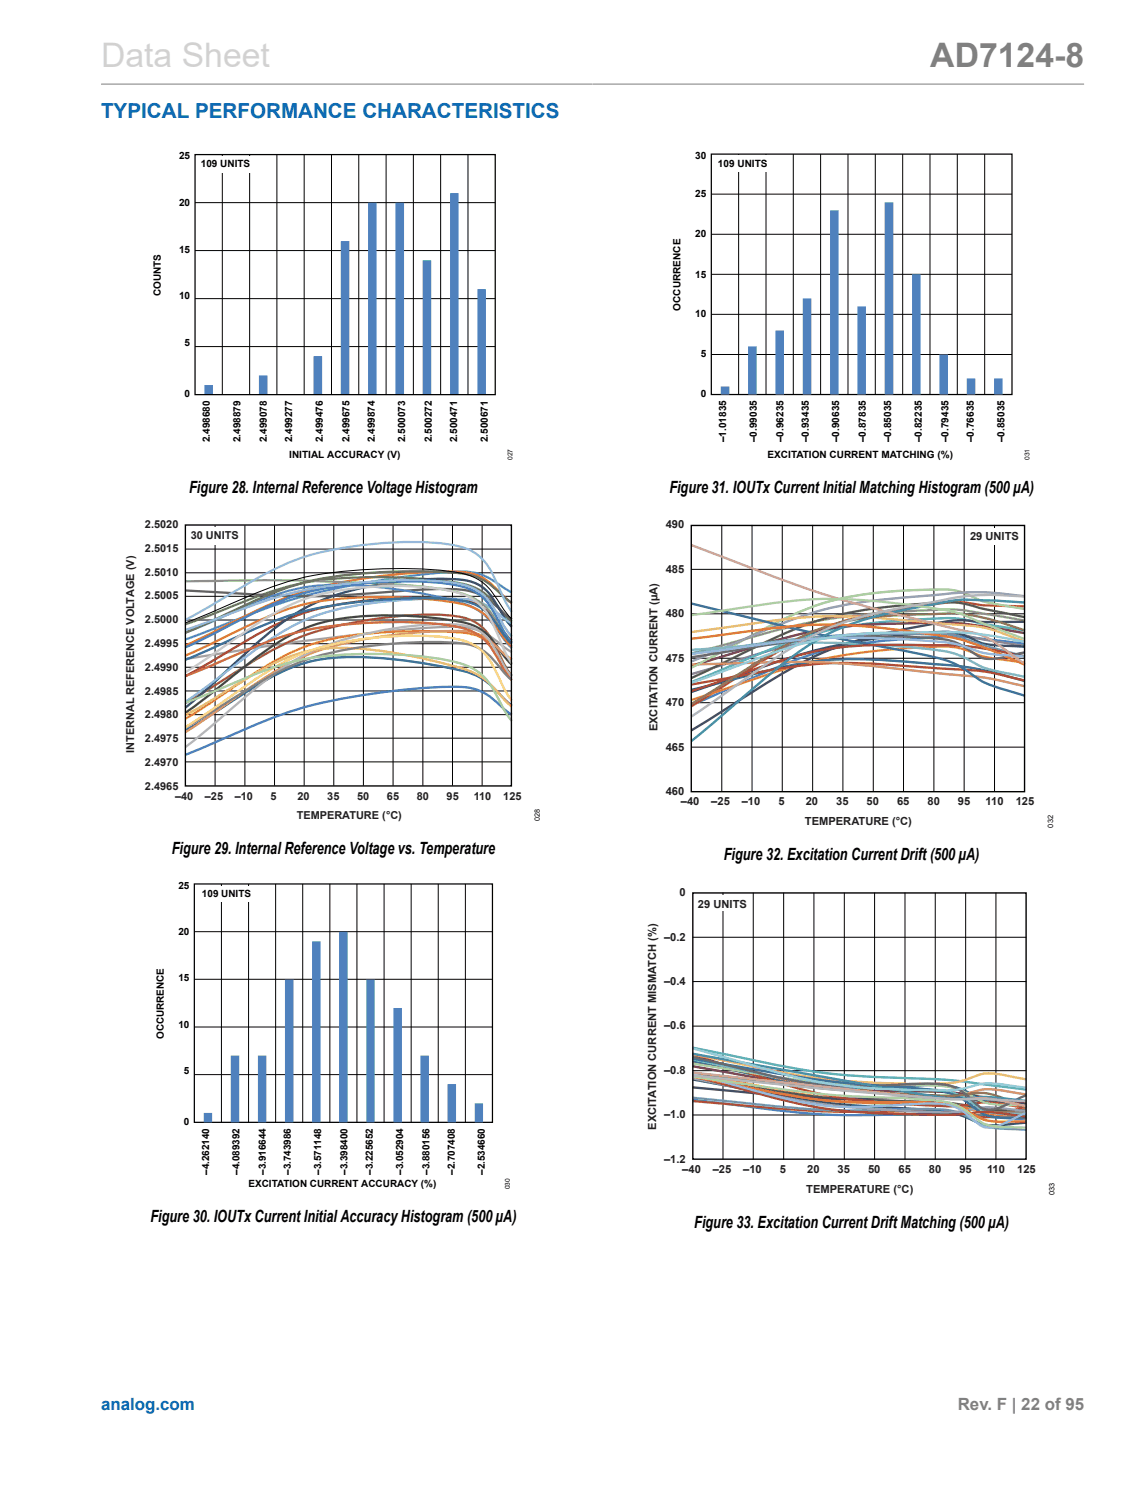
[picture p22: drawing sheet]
<svg xmlns="http://www.w3.org/2000/svg" width="216mm" height="279mm" viewBox="0 0 216 279" stroke-linecap="round" stroke-linejoin="round" font-family="sans-serif">
<defs><g id="words">
<text font-size="6.3" fill="#d3d3d3" x="19" y="12.7">Data Sheet</text>
<text font-size="6.3" fill="#808080" x="175" y="12.7">AD7124-8</text>
<text font-size="3.9" fill="#0067b8" x="19" y="22.3">TYPICAL PERFORMANCE CHARACTERISTICS</text>
<g font-size="3.2">
<text x="35.6" y="92.7">Figure 28. Internal Reference Voltage Histogram</text>
<text x="125.9" y="92.7">Figure 31. IOUTx Current Initial Matching Histogram (500 µA)</text>
<text x="32.3" y="160.7">Figure 29. Internal Reference Voltage vs. Temperature</text>
<text x="136.1" y="161.9">Figure 32. Excitation Current Drift (500 µA)</text>
<text x="28.3" y="229.9">Figure 30. IOUTx Current Initial Accuracy Histogram (500 µA)</text>
<text x="130.6" y="231.1">Figure 33. Excitation Current Drift Matching (500 µA)</text>
</g>
<text font-size="3.2" fill="#0067b8" x="19" y="265.3">analog.com</text>
<text font-size="3.2" fill="#808080" x="180.1" y="265.3">Rev. F | 22 of 95</text>
<g font-size="2.1" fill="#231f20">
<text x="27.3" y="99.4">2.5020</text>
<text x="35.9" y="101.5">30 UNITS</text>
<text x="125.2" y="99.4">490</text>
<text x="182.4" y="101.7">29 UNITS</text>
<text x="27.3" y="103.8">2.5015</text>
<text x="125.2" y="107.8">485</text>
<text x="27.3" y="112.8">2.5005</text>
<text x="27.3" y="108.3">2.5010</text>
<text x="27.3" y="117.3">2.5000</text>
<text x="125.2" y="116.1">480</text>
<text x="27.3" y="121.7">2.4995</text>
<text x="125.2" y="124.5">475</text>
<text x="27.3" y="130.7">2.4985</text>
<text x="27.3" y="126.2">2.4990</text>
<text x="27.3" y="135.1">2.4980</text>
<text x="123.7" y="137.6" transform="rotate(-90 123.7 137.6)">EXCITATION CURRENT (µA)</text>
<text x="125.2" y="132.9">470</text>
<text x="25.2" y="141.7" transform="rotate(-90 25.2 141.7)">INTERNAL REFERENCE VOLTAGE (V)</text>
<text x="27.3" y="139.6">2.4975</text>
<text x="125.2" y="141.2">465</text>
<text x="27.3" y="144.1">2.4970</text>
<text x="27.3" y="148.6">2.4965</text>
<text x="125.2" y="149.6">460</text>
<text x="32.9" y="150.5">–40</text>
<text x="38.5" y="150.5">–25</text>
<text x="44.1" y="150.5">–10</text>
<text x="50.9" y="150.5">5</text>
<text x="55.8" y="154.2">TEMPERATURE (°C)</text>
<text x="55.9" y="150.5">20</text>
<text x="61.5" y="150.5">35</text>
<text x="67.2" y="150.5">50</text>
<text x="72.8" y="150.5">65</text>
<text x="78.4" y="150.5">80</text>
<text x="84" y="150.5">95</text>
<text x="89.1" y="150.5">110</text>
<text x="94.6" y="150.5">125</text>
<text x="128" y="151.5">–40</text>
<text x="133.8" y="151.5">–25</text>
<text x="139.5" y="151.5">–10</text>
<text x="146.4" y="151.5">5</text>
<text x="151.4" y="155.3">TEMPERATURE (°C)</text>
<text x="151.5" y="151.5">20</text>
<text x="157.3" y="151.5">35</text>
<text x="163" y="151.5">50</text>
<text x="168.7" y="151.5">65</text>
<text x="174.4" y="151.5">80</text>
<text x="180.2" y="151.5">95</text>
<text x="185.4" y="151.5">110</text>
<text x="191" y="151.5">125</text>
<text x="127.8" y="168.6">0</text>
<text x="131.3" y="170.9">29 UNITS</text>
<text x="124.9" y="177">–0.2</text>
<text x="124.9" y="185.3">–0.4</text>
<text x="124.9" y="193.7">–0.6</text>
<text x="124.9" y="202.1">–0.8</text>
<text x="123.4" y="212.5" transform="rotate(-90 123.4 212.5)">EXCITATION CURRENT MISMATCH (%)</text>
<text x="124.9" y="210.4">–1.0</text>
<text x="124.9" y="218.8">–1.2</text>
<text x="128.3" y="220.7">–40</text>
<text x="134" y="220.7">–25</text>
<text x="139.8" y="220.7">–10</text>
<text x="146.7" y="220.7">5</text>
<text x="151.8" y="220.7">20</text>
<text x="157.5" y="220.7">35</text>
<text x="163.2" y="220.7">50</text>
<text x="169" y="220.7">65</text>
<text x="174.7" y="220.7">80</text>
<text x="180.4" y="220.7">95</text>
<text x="185.6" y="220.7">110</text>
<text x="191.3" y="220.7">125</text>
<text x="151.6" y="224.5">TEMPERATURE (°C)</text>
</g>
<g font-size="1.9">
<text x="33.7" y="30">25</text>
<text x="37.8" y="31.4">109 UNITS</text>
<text x="130.8" y="30">30</text>
<text x="135" y="31.3">109 UNITS</text>
<text x="33.7" y="38.8">20</text>
<text x="130.8" y="37">25</text>
<text x="33.7" y="47.5">15</text>
<text x="130.8" y="44.6">20</text>
<text x="130.8" y="52.2">15</text>
<text x="30.2" y="55.7" transform="rotate(-90 30.2 55.7)">COUNTS</text>
<text x="33.7" y="56.3">10</text>
<text x="128" y="58.4" transform="rotate(-90 128 58.4)">OCCURRENCE</text>
<text x="130.8" y="59.6">10</text>
<text x="34.7" y="65.1">5</text>
<text x="131.8" y="67.2">5</text>
<text x="34.7" y="74.8">0</text>
<text x="131.8" y="74.8">0</text>
<text x="39.5" y="83.2" transform="rotate(-90 39.5 83.2)">2.498680</text>
<text x="45.2" y="83.2" transform="rotate(-90 45.2 83.2)">2.498879</text>
<text x="50.2" y="83.2" transform="rotate(-90 50.2 83.2)">2.499078</text>
<text x="55" y="83.2" transform="rotate(-90 55 83.2)">2.499277</text>
<text x="60.7" y="83.2" transform="rotate(-90 60.7 83.2)">2.499476</text>
<text x="65.7" y="83.2" transform="rotate(-90 65.7 83.2)">2.499675</text>
<text x="70.5" y="83.2" transform="rotate(-90 70.5 83.2)">2.499874</text>
<text x="76.2" y="83.2" transform="rotate(-90 76.2 83.2)">2.500073</text>
<text x="81.2" y="83.2" transform="rotate(-90 81.2 83.2)">2.500272</text>
<text x="86" y="83.2" transform="rotate(-90 86 83.2)">2.500471</text>
<text x="91.7" y="83.2" transform="rotate(-90 91.7 83.2)">2.500671</text>
<text x="136.6" y="83.2" transform="rotate(-90 136.6 83.2)">–1.01835</text>
<text x="142.3" y="83.2" transform="rotate(-90 142.3 83.2)">–0.99035</text>
<text x="147.3" y="83.2" transform="rotate(-90 147.3 83.2)">–0.96235</text>
<text x="152.1" y="83.2" transform="rotate(-90 152.1 83.2)">–0.93435</text>
<text x="157.8" y="83.2" transform="rotate(-90 157.8 83.2)">–0.90635</text>
<text x="162.9" y="83.2" transform="rotate(-90 162.9 83.2)">–0.87835</text>
<text x="167.6" y="83.2" transform="rotate(-90 167.6 83.2)">–0.85035</text>
<text x="173.4" y="83.2" transform="rotate(-90 173.4 83.2)">–0.82235</text>
<text x="178.4" y="83.2" transform="rotate(-90 178.4 83.2)">–0.79435</text>
<text x="183.2" y="83.2" transform="rotate(-90 183.2 83.2)">–0.76635</text>
<text x="188.9" y="83.2" transform="rotate(-90 188.9 83.2)">–0.85035</text>
<text x="54.4" y="86.2">INITIAL ACCURACY (V)</text>
<text x="144.4" y="86.2">EXCITATION CURRENT MATCHING (%)</text>
<text x="33.6" y="167.2">25</text>
<text x="38" y="168.8">109 UNITS</text>
<text x="33.6" y="175.9">20</text>
<text x="33.6" y="184.6">15</text>
<text x="30.8" y="195.5" transform="rotate(-90 30.8 195.5)">OCCURRENCE</text>
<text x="33.6" y="193.3">10</text>
<text x="34.6" y="202">5</text>
<text x="34.6" y="211.7">0</text>
<text x="39.3" y="221.1" transform="rotate(-90 39.3 221.1)">–4.262140</text>
<text x="45" y="221.1" transform="rotate(-90 45 221.1)">–4.089392</text>
<text x="50" y="221.1" transform="rotate(-90 50 221.1)">–3.916644</text>
<text x="54.7" y="221.1" transform="rotate(-90 54.7 221.1)">–3.743986</text>
<text x="60.4" y="221.1" transform="rotate(-90 60.4 221.1)">–3.571148</text>
<text x="65.4" y="221.1" transform="rotate(-90 65.4 221.1)">–3.398400</text>
<text x="70.1" y="221.1" transform="rotate(-90 70.1 221.1)">–3.225652</text>
<text x="75.8" y="221.1" transform="rotate(-90 75.8 221.1)">–3.052904</text>
<text x="80.8" y="221.1" transform="rotate(-90 80.8 221.1)">–3.880156</text>
<text x="85.5" y="221.1" transform="rotate(-90 85.5 221.1)">–2.707408</text>
<text x="91.2" y="221.1" transform="rotate(-90 91.2 221.1)">–2.534660</text>
<text x="46.7" y="223.4">EXCITATION CURRENT ACCURACY (%)</text>
</g>
<g font-size="1.4">
<text x="101.5" y="154.6" transform="rotate(-90 101.5 154.6)">028</text>
<text x="198" y="155.7" transform="rotate(-90 198 155.7)">032</text>
<text x="198.3" y="224.9" transform="rotate(-90 198.3 224.9)">033</text>
</g>
<g font-size="1.3">
<text x="96.4" y="86.6" transform="rotate(-90 96.4 86.6)">027</text>
<text x="193.6" y="86.6" transform="rotate(-90 193.6 86.6)">031</text>
</g>
<text font-size="1.2" x="95.9" y="223.8" transform="rotate(-90 95.9 223.8)">030</text>
</g></defs>
<path d="M19 15.8h184.9" fill="none" stroke="#808080" stroke-width=".19"/>
<g fill="none" stroke="#000" stroke-width=".19">
<path d="M36.7 38.1h56.4M41.8 29.1v45.2M46.9 29.1v45.2M52.1 29.1v45.2M57.2 29.1v45.2M62.3 29.1v45.2M67.5 29.1v45.2M72.6 29.1v45.2M77.7 29.1v45.2M82.9 29.1v45.2M88 29.1v45.2M36.7 56.2h56.4"/>
<path d="M36.7 47.1h56.4M36.7 65.2h56.4"/>
</g>
<path d="M37 29.4h10.7v3h-10.7z" fill="#fff"/>
<path d="M38.4 72.4h1.6v1.8h-1.6zM48.7 70.6h1.6v3.7h-1.6zM59 67h1.6v7.3h-1.6zM64.1 45.4h1.6v28.8h-1.6zM69.2 38.1h1.6v36.2h-1.6zM74.4 38.1h1.6v36.2h-1.6zM79.5 49h1.6v25.2h-1.6zM84.6 36.3h1.6v38h-1.6zM89.8 54.4h1.6v19.9h-1.6z" fill="#4f81bd"/>
<path d="M36.7 29.1h56.4v45.2h-56.4z" fill="none" stroke="#000" stroke-width=".24"/>
<g fill="none" stroke="#000" stroke-width=".19">
<path d="M40.4 98.8v49M46.1 98.8v49M51.6 98.8v49M57.2 98.8v49M62.8 98.8v49M68.3 98.8v49M73.9 98.8v49M79.5 98.8v49M85.1 98.8v49M90.7 98.8v49M34.9 116.7h61.3M34.9 112.2h61.3"/>
<path d="M34.9 107.8h61.3M34.9 103.3h61.3M96.3 116.5l-1.4-1.5-1.1-1.7a10.2 10.2 0 0 0-8.1-5.6 90.6 90.6 0 0 0-29.8 1.2 141.9 141.9 0 0 0-18 7.1l-3 1.2M34.9 138.9h61.3M34.9 134.5h61.3M34.9 130h61.3M34.9 125.5h61.3M34.9 121.1h61.3M34.9 143.3h61.3"/>
</g>
<path d="M96.3 111.4l-1.5-.8a12.2 12.2 0 0 0-9.1-3 152.7 152.7 0 0 0-31.4 5.4l-6.1 2.1-13.3 5.2" fill="none" stroke="#5c9ad2" stroke-width=".43"/>
<path d="M96.3 113.5l-2-1.8a10.3 10.3 0 0 0-8.6-4.1 106.4 106.4 0 0 0-28.3 3.6 120.2 120.2 0 0 0-18 8.1l-4.5 2.1" fill="none" stroke="#ec7d30" stroke-width=".43"/>
<path d="M96.3 122.7l-1.4-.9a13.2 13.2 0 0 0-7.9-3.8 156.5 156.5 0 0 0-22.7 1.7 537.3 537.3 0 0 0-29.4 4.3" fill="none" stroke="#a4a4a4" stroke-width=".43"/>
<path d="M96.3 124l-1.4-.9a13.1 13.1 0 0 0-7.9-4.1 97.5 97.5 0 0 0-24.5 1.2 42.1 42.1 0 0 0-15.1 6.7l-8.3 5.7-4.2 2.6" fill="none" stroke="#fcbf10" stroke-width=".43"/>
<path d="M96.3 134.5l-2-1.6a10.6 10.6 0 0 0-8.6-3.7 123.5 123.5 0 0 0-29.8 4.3 189.9 189.9 0 0 0-18 7.3l-3 1.2" fill="none" stroke="#4971b6" stroke-width=".43"/>
<path d="M96.3 117l-2-2.1a11.6 11.6 0 0 0-8.6-5.3 99.3 99.3 0 0 0-28.3 0 101.5 101.5 0 0 0-18 6.2l-4.5 1.7" fill="none" stroke="#70ac45" stroke-width=".43"/>
<path d="M96.3 132.7l-1.4-1.1a14.8 14.8 0 0 0-7.9-5.4 92.3 92.3 0 0 0-23-2.5 30.9 30.9 0 0 0-15.8 5.3l-8.8 5.7-4.5 2.7" fill="none" stroke="#245e91" stroke-width=".43"/>
<path d="M96.3 120.5l-1.3-1.3-1.2-1.5a9.7 9.7 0 0 0-8.1-5 84.1 84.1 0 0 0-26.6 2 62.1 62.1 0 0 0-15.3 7.4l-8.9 5.1" fill="none" stroke="#9c4a23" stroke-width=".43"/>
<path d="M34.9 111.1a392.8 392.8 0 0 0 25.8 1.1l9.4-.6a109.6 109.6 0 0 1 16.9-.6 11.5 11.5 0 0 1 7.3 3.9l2 1.6" fill="none" stroke="#636363" stroke-width=".43"/>
<path d="M96.3 127.1a29.8 29.8 0 0 1-3.3-5.8 8.6 8.6 0 0 0-7.2-5.4 68 68 0 0 0-21.8 1.7 51.9 51.9 0 0 0-18.7 8.3l-10.4 6.4" fill="none" stroke="#97742b" stroke-width=".43"/>
<path d="M96.3 117.9a27.8 27.8 0 0 1-3.5-5.2 7.8 7.8 0 0 0-7-3.7 63.1 63.1 0 0 0-26.7 4.6 58.6 58.6 0 0 0-14.4 10.7l-5.6 5.2-4.2 3.6" fill="none" stroke="#264478" stroke-width=".43"/>
<path d="M96.3 125l-1.3-1.3-1.2-1.6a10.2 10.2 0 0 0-8-5.3 70.3 70.3 0 0 0-23.5-.1 32 32 0 0 0-13.5 6.5l-9.7 7.8-4.2 3.1" fill="none" stroke="#436831" stroke-width=".43"/>
<path d="M96.3 117.3l-1.4-.8a12.6 12.6 0 0 0-7.9-3.8 94.1 94.1 0 0 0-24.7 2.2 42.9 42.9 0 0 0-14.9 7.8l-8.3 6.3-4.2 3" fill="none" stroke="#7daedc" stroke-width=".43"/>
<path d="M96.3 124.2l-2-1.7a10.1 10.1 0 0 0-8.5-3.8 87.8 87.8 0 0 0-26.7 4 66.5 66.5 0 0 0-15.8 9.3l-8.4 5.7" fill="none" stroke="#f1975a" stroke-width=".43"/>
<path d="M96.3 127.3a25 25 0 0 1-3.3-5.3 7.8 7.8 0 0 0-7.2-4.5 65.3 65.3 0 0 0-28.3 5.6 73.8 73.8 0 0 0-14.2 10.5l-8.4 7" fill="none" stroke="#b6b6b7" stroke-width=".43"/>
<path d="M96.3 132.9l-1.4-1.2a15.7 15.7 0 0 0-7.9-5.9 91.5 91.5 0 0 0-23-3.9 28.8 28.8 0 0 0-15.8 4.6l-8.8 5.5-4.5 2.5" fill="none" stroke="#ffcd33" stroke-width=".43"/>
<path d="M34.9 119l5.9-2.5a77.2 77.2 0 0 1 15.1-5.7 55.4 55.4 0 0 1 18 0 73.3 73.3 0 0 1 14.4 3.2 13.7 13.7 0 0 1 6.1 5.7l1.9 2.2" fill="none" stroke="#6b8dc8" stroke-width=".43"/>
<path d="M34.9 109.4a406 406 0 0 1 40.9 .7 44.1 44.1 0 0 1 12.6 2.1 11.3 11.3 0 0 1 5.4 5.3l1.1 1.7 1.4 1.6" fill="none" stroke="#8cc067" stroke-width=".43"/>
<path d="M96.3 121l-1.3-1.8-1.5-2.8a9.9 9.9 0 0 0-7.8-6.3 76.8 76.8 0 0 0-29.8 1.9 106.1 106.1 0 0 0-16.5 7.7l-4.5 2.1" fill="none" stroke="#337dc0" stroke-width=".43"/>
<path d="M34.9 127.2l5.9-2.4a80.5 80.5 0 0 1 18.3-6.5 92 92 0 0 1 25.2-.7 10.7 10.7 0 0 1 7.8 3.9l1.7 2.8a16.4 16.4 0 0 0 2.5 3.7" fill="none" stroke="#d06227" stroke-width=".43"/>
<path d="M96.3 128l-1.4-1.4-1.3-1.5a9.4 9.4 0 0 0-7.9-4.2 85.8 85.8 0 0 0-26.6 2.7 63.9 63.9 0 0 0-15.3 7.8l-8.9 5.5" fill="none" stroke="#828383" stroke-width=".43"/>
<path d="M96.3 121.7l-1.9-2.2a12.1 12.1 0 0 0-6.1-5.5 68.9 68.9 0 0 0-18.2-1.7 48.6 48.6 0 0 0-18.9 3.4l-4.5 2-7.3 3.6-4.5 2" fill="none" stroke="#c9992c" stroke-width=".43"/>
<path d="M96.3 121.1l-1.4-1.4-1.1-1.6a9.7 9.7 0 0 0-8.1-5.2 94.7 94.7 0 0 0-29.8 2.5 152.6 152.6 0 0 0-18 7.5l-3 1.2" fill="none" stroke="#345aa0" stroke-width=".43"/>
<path d="M96.3 113.4l-1.4-1a13.8 13.8 0 0 0-6.6-4.3 96.8 96.8 0 0 0-22.1 0 54.5 54.5 0 0 0-20.9 6.2l-10.4 4.7" fill="none" stroke="#5a893d" stroke-width=".43"/>
<path d="M96.3 115.1a34.5 34.5 0 0 1-3.3-6.4 9.7 9.7 0 0 0-8.5-6.3 70.1 70.1 0 0 0-28.6 2.8 93.9 93.9 0 0 0-15.1 8.1l-5.9 3.3" fill="none" stroke="#9cc2e4" stroke-width=".43"/>
<path d="M96.3 124.9a38.4 38.4 0 0 1-3.3-6.9 10.3 10.3 0 0 0-8.5-6.9 60.4 60.4 0 0 0-27 1.5 60 60 0 0 0-14.2 8.3l-5.6 3.8-2.8 1.8" fill="none" stroke="#c8c8c8" stroke-width=".43"/>
<path d="M96.3 131.8a31.1 31.1 0 0 1-3.3-6 9.1 9.1 0 0 0-7.2-5.6 64 64 0 0 0-28.3 2.5 64.9 64.9 0 0 0-14.2 8.4l-8.4 5.7" fill="none" stroke="#ffd867" stroke-width=".43"/>
<path d="M34.9 118.5l7.4-2.7a78 78 0 0 1 20.2-5.6 99 99 0 0 1 21.8-.7 10.4 10.4 0 0 1 7.8 3.8l1.7 2.8a16.3 16.3 0 0 0 2.5 3.7" fill="none" stroke="#8fa9d7" stroke-width=".43"/>
<path d="M34.9 132.2l5.9-2.4a84.2 84.2 0 0 1 16.6-5.8 82.2 82.2 0 0 1 28.3 .6 10.5 10.5 0 0 1 7.8 6.5l1.5 2.8 1.3 1.7" fill="none" stroke="#a8cf8c" stroke-width=".43"/>
<path d="M34.9 98.8h61.3v49.1h-61.3z" fill="none" stroke="#000" stroke-width=".26"/>
<path d="M35.3 99.3h10.3v3.3h-10.3z" fill-rule="evenodd" fill="#fff"/>
<path d="M36.6 166.3h56v44.9h-56z" fill="none" stroke="#000" stroke-width=".23"/>
<g fill="none" stroke="#000" stroke-width=".19">
<path d="M36.6 175.3h56M41.6 166.3v44.9M46.7 166.3v44.9M51.8 166.3v44.9M56.9 166.3v44.9M62 166.3v44.9M67.1 166.3v44.9M72.2 166.3v44.9M77.3 166.3v44.9M82.4 166.3v44.9M87.5 166.3v44.9M36.6 193.2h56"/>
<path d="M36.6 184.3h56M36.6 202.2h56"/>
</g>
<path d="M37.2 166.8h10.6v3h-10.6z" fill="#fff"/>
<path d="M38.3 209.4h1.6v1.8h-1.6zM43.4 198.6h1.6v12.6h-1.6zM48.5 198.6h1.6v12.6h-1.6zM53.6 184.3h1.6v26.9h-1.6zM58.7 177.1h1.6v34.1h-1.6zM63.8 175.3h1.6v35.9h-1.6zM68.9 184.3h1.6v26.9h-1.6zM74 189.7h1.6v21.5h-1.6zM79.1 198.6h1.6v12.6h-1.6zM84.2 204h1.6v7.2h-1.6zM89.3 207.6h1.5v3.6h-1.5z" fill="#4f81bd"/>
<path d="M133.8 29h56.5v45.2h-56.5z" fill="none" stroke="#000" stroke-width=".24"/>
<g fill="none" stroke="#000" stroke-width=".19">
<path d="M133.8 36.5h56.5M138.9 29v45.2M144.1 29v45.2M149.2 29v45.2M154.3 29v45.2M159.5 29v45.2M164.6 29v45.2M169.8 29v45.2M174.9 29v45.2M180 29v45.2M185.2 29v45.2M133.8 59.1h56.5"/>
<path d="M133.8 51.6h56.5M133.8 44.1h56.5M133.8 66.7h56.5"/>
</g>
<path d="M134.3 29.3h10.7v3h-10.7z" fill="#fff"/>
<path d="M135.5 72.7h1.7v1.5h-1.7zM140.7 65.2h1.6v9h-1.6zM145.8 62.2h1.6v12h-1.6zM151 56.1h1.6v18.1h-1.6zM156.1 39.6h1.6v34.6h-1.6zM161.2 57.7h1.7v16.5h-1.7zM166.4 38.1h1.6v36.1h-1.6zM171.5 51.6h1.6v22.6h-1.6zM176.7 66.7h1.6v7.5h-1.6zM181.8 71.2h1.6v3h-1.6zM187 71.2h1.6v3h-1.6z" fill="#4f81bd"/>
<g fill="none" stroke="#000" stroke-width=".19">
<path d="M135.7 98.8v50.1M141.4 98.8v50.1M147.1 98.8v50.1M152.8 98.8v50.1M158.5 98.8v50.1M164.2 98.8v50.1M169.9 98.8v50.1M175.6 98.8v50.1M181.3 98.8v50.1M187 98.8v50.1M130 115.5h62.7M130 107.1h62.7"/>
<path d="M130 132.2h62.7M130 123.8h62.7M130 140.6h62.7"/>
</g>
<path d="M192.7 121.1l-8.2-.9a30.3 30.3 0 0 0-9.2-.3l-1.3 .1a99 99 0 0 0-19.3 2.5 131 131 0 0 0-18.4 7.5l-6.3 2.7" fill="none" stroke="#4e80bd" stroke-width=".44"/>
<path d="M192.7 114.1l-4.2-.1a29.5 29.5 0 0 1-6.9-.6 39.2 39.2 0 0 0-9 .7 69.7 69.7 0 0 0-19.3 4.7 144.1 144.1 0 0 0-17.4 10.4l-5.9 3.7" fill="none" stroke="#c0514e" stroke-width=".44"/>
<path d="M192.7 116.8l-7.6-1.3a32.8 32.8 0 0 0-11.1-.7 120.9 120.9 0 0 0-29.9 4.3l-14.1 3.9" fill="none" stroke="#9bba5a" stroke-width=".44"/>
<path d="M192.7 121.5l-8.2-1.3a29.3 29.3 0 0 0-9.2-1.1h-2.7a90.1 90.1 0 0 0-22.4 1.8l-6.1 1.7-14.1 4.2" fill="none" stroke="#8065a2" stroke-width=".44"/>
<path d="M192.7 118.6l-7.6-1.2a24.9 24.9 0 0 0-9.8-1l-1.3 .1a90.1 90.1 0 0 0-22.3 3.2 287.8 287.8 0 0 0-20.1 8l-1.6 .6" fill="none" stroke="#4aabc5" stroke-width=".44"/>
<path d="M192.7 124.7l-2.5-.4a25.5 25.5 0 0 1-8.5-2 15.2 15.2 0 0 0-6.4-.6 104.7 104.7 0 0 0-35.9 6.9l-9.4 3.1" fill="none" stroke="#f79648" stroke-width=".44"/>
<path d="M192.7 121.7l-1.7-.1a30.7 30.7 0 0 1-6.5-.6l-.7-.3a12.5 12.5 0 0 0-8.5-1.7 116.1 116.1 0 0 0-35.9 7.9l-9.4 3.3" fill="none" stroke="#2d4e76" stroke-width=".44"/>
<path d="M192.7 119.1l-.8-.1a129.2 129.2 0 0 0-13.2-1.8l-7.6 .1a84.9 84.9 0 0 0-27 3.7l-14.1 4.2" fill="none" stroke="#782c2b" stroke-width=".44"/>
<path d="M192.7 116.1l-7.6-1.5a23.3 23.3 0 0 0-7.6-1.3l-3.5 .3a87.4 87.4 0 0 0-20.8 3.4 166.6 166.6 0 0 0-18.5 8.4l-4.7 2.2" fill="none" stroke="#5f7534" stroke-width=".44"/>
<path d="M192.7 117h-4.2a47.2 47.2 0 0 1-7.7-.3 85.1 85.1 0 0 0-11.2 1.8 65.8 65.8 0 0 0-26.4 10.6l-13.2 8.3" fill="none" stroke="#4d3c63" stroke-width=".44"/>
<path d="M192.7 128.1a67.5 67.5 0 0 0-18.7-3.3l-1.4-.1a93.3 93.3 0 0 0-19.4-.3 178 178 0 0 0-20.1 4.7l-3.1 .7" fill="none" stroke="#286b7d" stroke-width=".44"/>
<path d="M192.7 128.1l-.8-.2a48 48 0 0 0-14.4-2.1l-6.4-.5a91.4 91.4 0 0 0-23.9 .4l-17.2 3.1" fill="none" stroke="#b55a27" stroke-width=".44"/>
<path d="M130 122.9a381.9 381.9 0 0 1 27.1-3.3 188.6 188.6 0 0 1 21.6 0 32.6 32.6 0 0 1 6.4 1.9l7.6 2" fill="none" stroke="#7299c9" stroke-width=".44"/>
<path d="M130 125a391.3 391.3 0 0 1 26.3-.3l8.4 .7 12.8 1.4a64.7 64.7 0 0 1 15.2 2.3" fill="none" stroke="#cc7371" stroke-width=".44"/>
<path d="M192.7 114.6l-2.5-.4a22.5 22.5 0 0 1-8.5-2.5 13.5 13.5 0 0 0-6.4-.8 79.2 79.2 0 0 0-20.6 2.6 110.3 110.3 0 0 0-18.4 8.9l-6.3 3.2" fill="none" stroke="#aec879" stroke-width=".44"/>
<path d="M192.7 112.2a57.5 57.5 0 0 0-17.4-.2l-2.7 .2a95.4 95.4 0 0 0-19.4 3 203.2 203.2 0 0 0-20.1 8l-3.1 1.2" fill="none" stroke="#9882b4" stroke-width=".44"/>
<path d="M130 122.3a352.4 352.4 0 0 1 26.3-1.4l11.7 .6a96.4 96.4 0 0 1 10.7 1.3l3 1.1a17.3 17.3 0 0 0 7.7 2.8l3.3 .6" fill="none" stroke="#6fbcd0" stroke-width=".44"/>
<path d="M130 118.9l10-1.4a98.3 98.3 0 0 1 29.6-.9l10.2 .9a26.9 26.9 0 0 1 11.2 2.6l1.7 .6" fill="none" stroke="#f9ab6c" stroke-width=".44"/>
<path d="M130 113.6l6.3 1.5a431.8 431.8 0 0 0 36.3 7.8 23 23 0 0 1 8.7 3 18.1 18.1 0 0 0 6.4 3.5l5 1.5" fill="none" stroke="#3a689b" stroke-width=".44"/>
<path d="M192.7 123.5a66.6 66.6 0 0 0-18.7-2.1h-1.4a88.3 88.3 0 0 0-19.4 1.2 179.8 179.8 0 0 0-20.1 6.4l-3.1 1" fill="none" stroke="#9f3b39" stroke-width=".44"/>
<path d="M192.7 118.6a48 48 0 0 0-12.9-3.2l-4.5 .1a74.9 74.9 0 0 0-19 2.1 60.7 60.7 0 0 0-14.5 7.4l-11.8 7.4" fill="none" stroke="#7e9c3f" stroke-width=".44"/>
<path d="M192.7 122.7a38.3 38.3 0 0 1-6.7 1.3 6.5 6.5 0 0 1-3.9-1.8 11 11 0 0 0-6.8-2.1 138.5 138.5 0 0 0-37.5 2.3l-7.8 1.3" fill="none" stroke="#674f82" stroke-width=".44"/>
<path d="M192.7 113.4a129.3 129.3 0 0 0-12.9-.5l-4.5 .9a74.5 74.5 0 0 0-19 5.2 72.4 72.4 0 0 0-14.5 10.4l-11.8 10" fill="none" stroke="#378ea6" stroke-width=".44"/>
<path d="M130 120.2l10-1.3a90.7 90.7 0 0 1 29.6-.3l3 .4a54.3 54.3 0 0 1 9.8 1.9l4.4 1.6 5.9 2.6" fill="none" stroke="#f37521" stroke-width=".44"/>
<path d="M130 123.1l6.7-.9a136.1 136.1 0 0 1 28-2.2l4.9 .3a93.1 93.1 0 0 1 10.2 .9l1 .2a21.1 21.1 0 0 0 6.9 1.8l5 .3" fill="none" stroke="#94b2d6" stroke-width=".44"/>
<path d="M130 102.6l1.6 .5a338.6 338.6 0 0 0 28.1 10.1l19 4.9a28.5 28.5 0 0 1 7.2 2l2.3 1.5 4.5 3.4" fill="none" stroke="#da9693" stroke-width=".44"/>
<path d="M130 115.7l10-1.4a87 87 0 0 1 29.6-.7l1.5 .2a63.2 63.2 0 0 1 9.7 1.7l4.3 1.9 7.6 2.9" fill="none" stroke="#c3d59a" stroke-width=".44"/>
<path d="M192.7 112.2a49.5 49.5 0 0 0-17.4 1.1l-1.3 .2a80 80 0 0 0-19.3 5.2 117.9 117.9 0 0 0-17.3 11l-7.4 5.1" fill="none" stroke="#b2a2c6" stroke-width=".44"/>
<path d="M192.7 120.7a67.3 67.3 0 0 0-18.7-1.7h-1.4a86.7 86.7 0 0 0-19.4 1.5 179.7 179.7 0 0 0-20.1 6.9l-3.1 1" fill="none" stroke="#93ccdb" stroke-width=".44"/>
<path d="M181.8 99.3h10.7v3.2h-10.7z" fill-rule="evenodd" fill="#fff"/>
<path d="M130 98.9h62.7v50.1h-62.7z" fill="none" stroke="#000" stroke-width=".26"/>
<g fill="none" stroke="#000" stroke-width=".19">
<path d="M130.3 176.3h62.7M136 168v50.2M141.7 168v50.2M147.4 168v50.2M153.1 168v50.2M158.8 168v50.2M164.5 168v50.2M170.2 168v50.2M175.9 168v50.2M181.6 168v50.2M187.3 168v50.2M130.3 193.1h62.7"/>
<path d="M130.3 184.7h62.7M130.3 209.8h62.7M130.3 201.4h62.7"/>
</g>
<path d="M130.3 206.9a368.5 368.5 0 0 0 26.3 2.9h5l8.3-.1a78 78 0 0 1 16.3 .5l6.8 .4" fill="none" stroke="#4e80bd" stroke-width=".44"/>
<path d="M130.3 207.2a392 392 0 0 0 29.6 2l10-.1a61.9 61.9 0 0 1 11.1 .3l.9 .2a9.5 9.5 0 0 0 6.9-.1l4.2-1.3" fill="none" stroke="#c0514e" stroke-width=".44"/>
<path d="M130.3 202.1a351.2 351.2 0 0 0 24.7 4.9 261 261 0 0 0 21.7 .8 52 52 0 0 1 8.1 1l8.2 .6" fill="none" stroke="#9bba5a" stroke-width=".44"/>
<path d="M130.3 202.8a352.2 352.2 0 0 0 24.7 3.7 292.5 292.5 0 0 0 22.8-.2 160.9 160.9 0 0 1 15.2 1.4" fill="none" stroke="#8065a2" stroke-width=".44"/>
<path d="M130.3 197.1a412.7 412.7 0 0 0 24.7 4.8 335.7 335.7 0 0 0 22.8 1.3l15.2 1.8" fill="none" stroke="#4aabc5" stroke-width=".44"/>
<path d="M130.3 201.8a419.1 419.1 0 0 0 24.7 4.6 381.6 381.6 0 0 0 21.7 1.2 28.3 28.3 0 0 1 8.1 1.8l2.3 .4 5.9 .6" fill="none" stroke="#f79648" stroke-width=".44"/>
<path d="M130.3 203.1l1.5 .3a351.8 351.8 0 0 0 26.4 4.4l10.1 .6a88.7 88.7 0 0 1 10.7 1l2.9 .9a10.5 10.5 0 0 0 7.7 1.3l3.4-.4" fill="none" stroke="#2d4e76" stroke-width=".44"/>
<path d="M130.3 200.6a420 420 0 0 0 24.7 4.1 381.7 381.7 0 0 0 22.8 .8l15.2 1.9" fill="none" stroke="#782c2b" stroke-width=".44"/>
<path d="M130.3 202.6a425.4 425.4 0 0 0 26.3 4l6.7 .4 8.1 .2a54.7 54.7 0 0 1 14 1.5l7.6 .2" fill="none" stroke="#5f7534" stroke-width=".44"/>
<path d="M130.3 204.6a419.7 419.7 0 0 0 27.9 2.1l13.2-.2a51 51 0 0 1 14 .8l7.6 .5" fill="none" stroke="#4d3c63" stroke-width=".44"/>
<path d="M130.3 199.7l10.9 2.4a76.8 76.8 0 0 0 23.8 2.5l1.6-.1a96.9 96.9 0 0 1 11.2-.3 14 14 0 0 1 6.3 2.5 19.3 19.3 0 0 0 7.2 1.2l1.7 .2" fill="none" stroke="#286b7d" stroke-width=".44"/>
<path d="M130.3 198.4l10.9 3.6a92.9 92.9 0 0 0 30.2 5.8 76.1 76.1 0 0 0 9.6 .2 17.8 17.8 0 0 1 6.9-.4l5.1 .8" fill="none" stroke="#b55a27" stroke-width=".44"/>
<path d="M130.3 206.5a468.2 468.2 0 0 0 26.3 2.4l10-.1a76.7 76.7 0 0 1 12.4 .2 21.2 21.2 0 0 1 5.8 2.7 33.3 33.3 0 0 0 8.2 .9" fill="none" stroke="#7299c9" stroke-width=".44"/>
<path d="M130.3 199.2a415.6 415.6 0 0 0 24.7 5.3 181.8 181.8 0 0 0 24 1.8l2.9-.5a11.8 11.8 0 0 1 7.7-.4l3.4 .5" fill="none" stroke="#cc7371" stroke-width=".44"/>
<path d="M130.3 200.1a456.1 456.1 0 0 0 24.7 3.7 318.5 318.5 0 0 0 19.2 .3 15.3 15.3 0 0 1 9.9 2.9 16.3 16.3 0 0 0 7.2 .9l1.7 .1" fill="none" stroke="#aec879" stroke-width=".44"/>
<path d="M130.3 202.9a432 432 0 0 0 24.7 4.9 194.9 194.9 0 0 0 25.1 1.4l.9-.1a19.1 19.1 0 0 1 6.9-.6l5.1 .5" fill="none" stroke="#9882b4" stroke-width=".44"/>
<path d="M130.3 199.3a387.3 387.3 0 0 0 24.7 4.8 264.5 264.5 0 0 0 19.2 .8l1.3 .1a12.5 12.5 0 0 1 8.1 3.1 10 10 0 0 0 6 1.5l3.4 .2" fill="none" stroke="#6fbcd0" stroke-width=".44"/>
<path d="M130.3 198.4a377.3 377.3 0 0 0 24.7 4.6 162.5 162.5 0 0 0 24 .8l2.9-.8a9.1 9.1 0 0 1 6.9-.7l4.2 .8" fill="none" stroke="#f9ab6c" stroke-width=".44"/>
<path d="M130.3 199.2l1.5 .3a385.7 385.7 0 0 0 28.1 4.3l6.7 .5a72 72 0 0 1 12.3 1.5 18.1 18.1 0 0 1 5.3 3.4 10.9 10.9 0 0 0 6.3 1.1h2.5" fill="none" stroke="#3a689b" stroke-width=".44"/>
<path d="M130.3 202.4l10.9 3a94.6 94.6 0 0 0 28.7 4.2l3 .1a56 56 0 0 0 11.9-.5l3.1 .2 5.1 .7" fill="none" stroke="#9f3b39" stroke-width=".44"/>
<path d="M130.3 202l1.6 .2a407.8 407.8 0 0 0 47.1 4l2-.2a11.7 11.7 0 0 1 6.9 .4l5.1 2" fill="none" stroke="#7e9c3f" stroke-width=".44"/>
<path d="M130.3 198.9l10.9 2.6a79.3 79.3 0 0 0 18.7 2.9l5.1-.1a89 89 0 0 1 12.8-.2 9.6 9.6 0 0 1 5.2 3.1 4.1 4.1 0 0 0 3.2 1.6 14.7 14.7 0 0 0 5.1-2l1.7-.7" fill="none" stroke="#674f82" stroke-width=".44"/>
<path d="M130.3 198.3l24.7 4.3a478.3 478.3 0 0 0 24 4.1h2a35.5 35.5 0 0 1 11.2 .3l.8 .1" fill="none" stroke="#378ea6" stroke-width=".44"/>
<path d="M130.3 202.6a372.2 372.2 0 0 0 24.7 4.4 237.3 237.3 0 0 0 19.2 .4 15.1 15.1 0 0 1 9.9 2.9 13.3 13.3 0 0 0 6.4 .7h2.5" fill="none" stroke="#f37521" stroke-width=".44"/>
<path d="M130.3 202.1l9.3 2.5a84.7 84.7 0 0 0 18.6 3.7 166.7 166.7 0 0 0 14.7-.6l1.3-.1a10.3 10.3 0 0 1 7.4 1.9l1.4 1.1a3.9 3.9 0 0 0 4.9 1.1l5.1-2.3" fill="none" stroke="#94b2d6" stroke-width=".44"/>
<path d="M130.3 201.8l26.3 2.8a439.3 439.3 0 0 0 23.5 2.2h.9a21.5 21.5 0 0 1 9.5 .8l2.5 .5" fill="none" stroke="#da9693" stroke-width=".44"/>
<path d="M130.3 202.6a528.3 528.3 0 0 0 27.9 3.5l8.4 .4a68.2 68.2 0 0 1 12.3 1.1 16.8 16.8 0 0 1 5.3 3.3 9.3 9.3 0 0 0 5.4 1.2l3.4 .1" fill="none" stroke="#c3d59a" stroke-width=".44"/>
<path d="M130.3 202.3l29.6 3a345.3 345.3 0 0 0 22 1.5h3.5l7.6 .4" fill="none" stroke="#b2a2c6" stroke-width=".44"/>
<path d="M130.3 197.2l9.3 2.7a97.5 97.5 0 0 0 27 5l4.8 .2a53.7 53.7 0 0 0 9.6-.3l.9-.2a12.9 12.9 0 0 1 7.7-.4l3.4 .5" fill="none" stroke="#93ccdb" stroke-width=".44"/>
<path d="M130.7 168.5h10.6v2.9h-10.6z" fill-rule="evenodd" fill="#fff"/>
<path d="M130.3 168h62.7v50.1h-62.7z" fill="none" stroke="#000" stroke-width=".26"/>
<use href="#words"/>
</svg>
